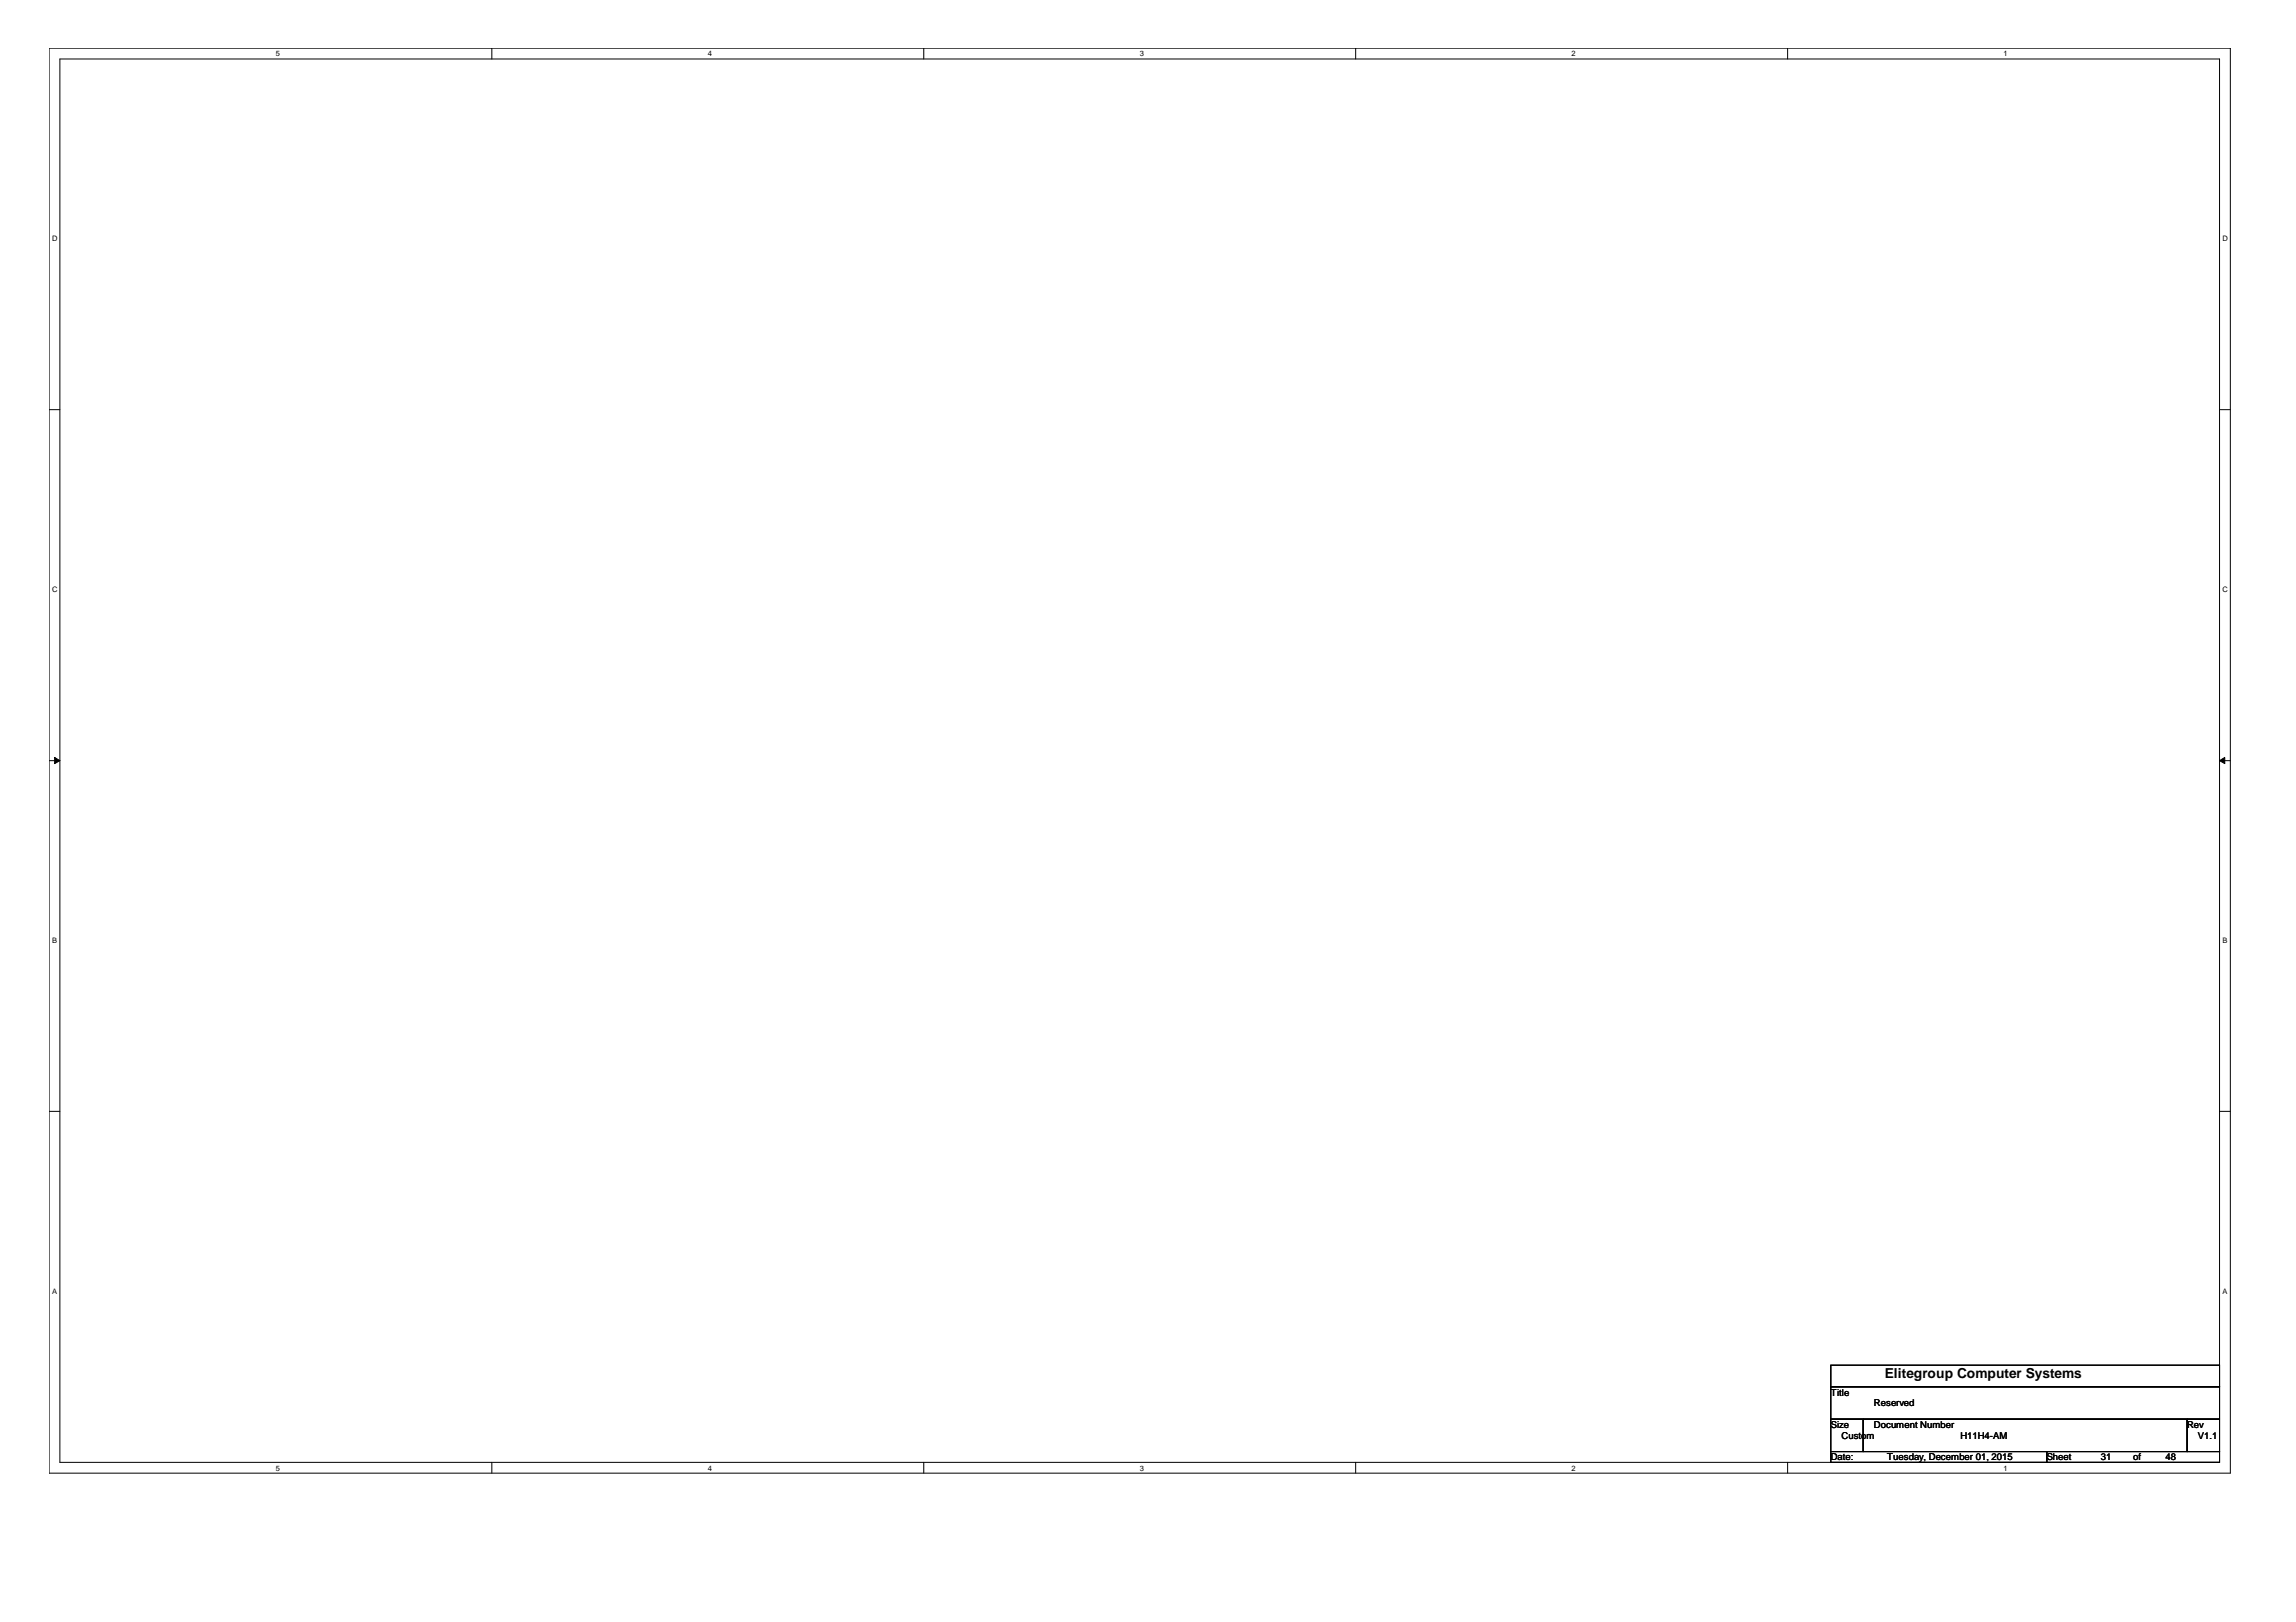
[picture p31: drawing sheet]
<svg xmlns="http://www.w3.org/2000/svg" width="297mm" height="210mm" viewBox="0 0 297 210" stroke-linecap="round" stroke-linejoin="round" font-family="sans-serif">
<defs><g id="words">
<text font-size="1.8" x="243.8" y="178.3">Elitegroup Computer Systems</text>
<g font-size="1.2">
<text x="236.9" y="180.6">Title</text>
<text x="236.9" y="184.8">Size</text>
<text x="242.4" y="184.8">Document Number</text>
<text x="242.4" y="182">Reserved</text>
<text x="283" y="184.8">Rev</text>
<text x="236.9" y="189">Date:</text>
<text x="238.3" y="186.2">Custom</text>
<text x="244.1" y="189">Tuesday, December 01, 2015</text>
<text x="253.6" y="186.2">H11H4-AM</text>
<text x="264.8" y="189">Sheet</text>
<text x="271.8" y="189">31</text>
<text x="276" y="189">of</text>
<text x="280.2" y="189">48</text>
<text x="284.4" y="186.2">V1.1</text>
</g>
<g font-size="1">
<text x="35.7" y="7.3">5</text>
<text x="91.6" y="7.3">4</text>
<text x="147.4" y="7.3">3</text>
<text x="203.3" y="7.3">2</text>
<text x="259.2" y="7.3">1</text>
<text x="6.7" y="31.2">D</text>
<text x="287.5" y="31.2">D</text>
<text x="6.7" y="76.6">C</text>
<text x="287.5" y="76.6">C</text>
<text x="6.7" y="122">B</text>
<text x="287.5" y="122">B</text>
<text x="6.7" y="167.4">A</text>
<text x="287.5" y="167.4">A</text>
<text x="35.7" y="190.3">5</text>
<text x="91.6" y="190.3">4</text>
<text x="147.4" y="190.3">3</text>
<text x="203.3" y="190.3">2</text>
<text x="259.2" y="190.3">1</text>
</g>
</g></defs>
<path d="M6.3 6.2h282.2v184.4h-282.2zM7.7 7.6h279.4v181.6h-279.4z" fill="none" stroke="#000" stroke-width=".13"/>
<g fill="#fff">
<path d="M35.7 6.4h.5v1.1h-.5z"/>
<path d="M35.7 189.4h.5v1.1h-.5z"/>
</g>
<path d="M63.6 6.2v1.4M63.6 189.2v1.4" fill="none" stroke="#000" stroke-width=".13"/>
<g fill="#fff">
<path d="M91.6 6.4h.5v1.1h-.5z"/>
<path d="M91.6 189.4h.5v1.1h-.5z"/>
</g>
<path d="M119.5 6.2v1.4M119.5 189.2v1.4" fill="none" stroke="#000" stroke-width=".13"/>
<g fill="#fff">
<path d="M147.4 6.4h.6v1.1h-.6z"/>
<path d="M147.4 189.4h.6v1.1h-.6z"/>
</g>
<path d="M175.4 6.2v1.4M175.4 189.2v1.4" fill="none" stroke="#000" stroke-width=".13"/>
<g fill="#fff">
<path d="M203.3 6.4h.6v1.1h-.6z"/>
<path d="M203.3 189.4h.6v1.1h-.6z"/>
</g>
<path d="M231.3 6.2v1.4M231.3 189.2v1.4" fill="none" stroke="#000" stroke-width=".13"/>
<g fill="#fff">
<path d="M259.2 6.4h.6v1.1h-.6z"/>
<path d="M259.2 189.4h.6v1.1h-.6z"/>
<path d="M6.7 30.3h.8v1.1h-.8z"/>
<path d="M287.5 30.3h.7v1.1h-.7z"/>
<path d="M6.7 75.7h.8v1.1h-.8z"/>
<path d="M287.5 75.7h.7v1.1h-.7z"/>
</g>
<path d="M6.3 53h1.4M287.1 53h1.4" fill="none" stroke="#000" stroke-width=".13"/>
<g fill="#fff">
<path d="M6.7 121.1h.7v1.1h-.7z"/>
<path d="M287.5 121.1h.7v1.1h-.7z"/>
</g>
<path d="M6.3 98.4h1.4M287.1 98.4h1.4" fill="none" stroke="#000" stroke-width=".13"/>
<g fill="#000" stroke="#000" stroke-width=".13">
<path d="M7.1 98l.6 .4-.6 .4z" fill-rule="evenodd"/>
<path d="M287.1 98.4l.7-.4v.8z" fill-rule="evenodd"/>
</g>
<g fill="#fff">
<path d="M6.7 166.5h.7v1.1h-.7z"/>
<path d="M287.5 166.5h.7v1.1h-.7z"/>
</g>
<path d="M6.3 143.8h1.4M287.1 143.8h1.4M236.9 176.7h50.2v2.8h-50.2zM236.9 179.5h50.2v4.2h-50.2zM236.9 183.7h4.1v4.1h-4.1zM236.9 187.8h27.9v1.4h-27.9zM241 183.7h42v4.1h-42zM264.8 187.8h22.3v1.4h-22.3zM283 183.7h4.1v4.1h-4.1z" fill="none" stroke="#000" stroke-width=".13"/>
<use href="#words"/>
</svg>
